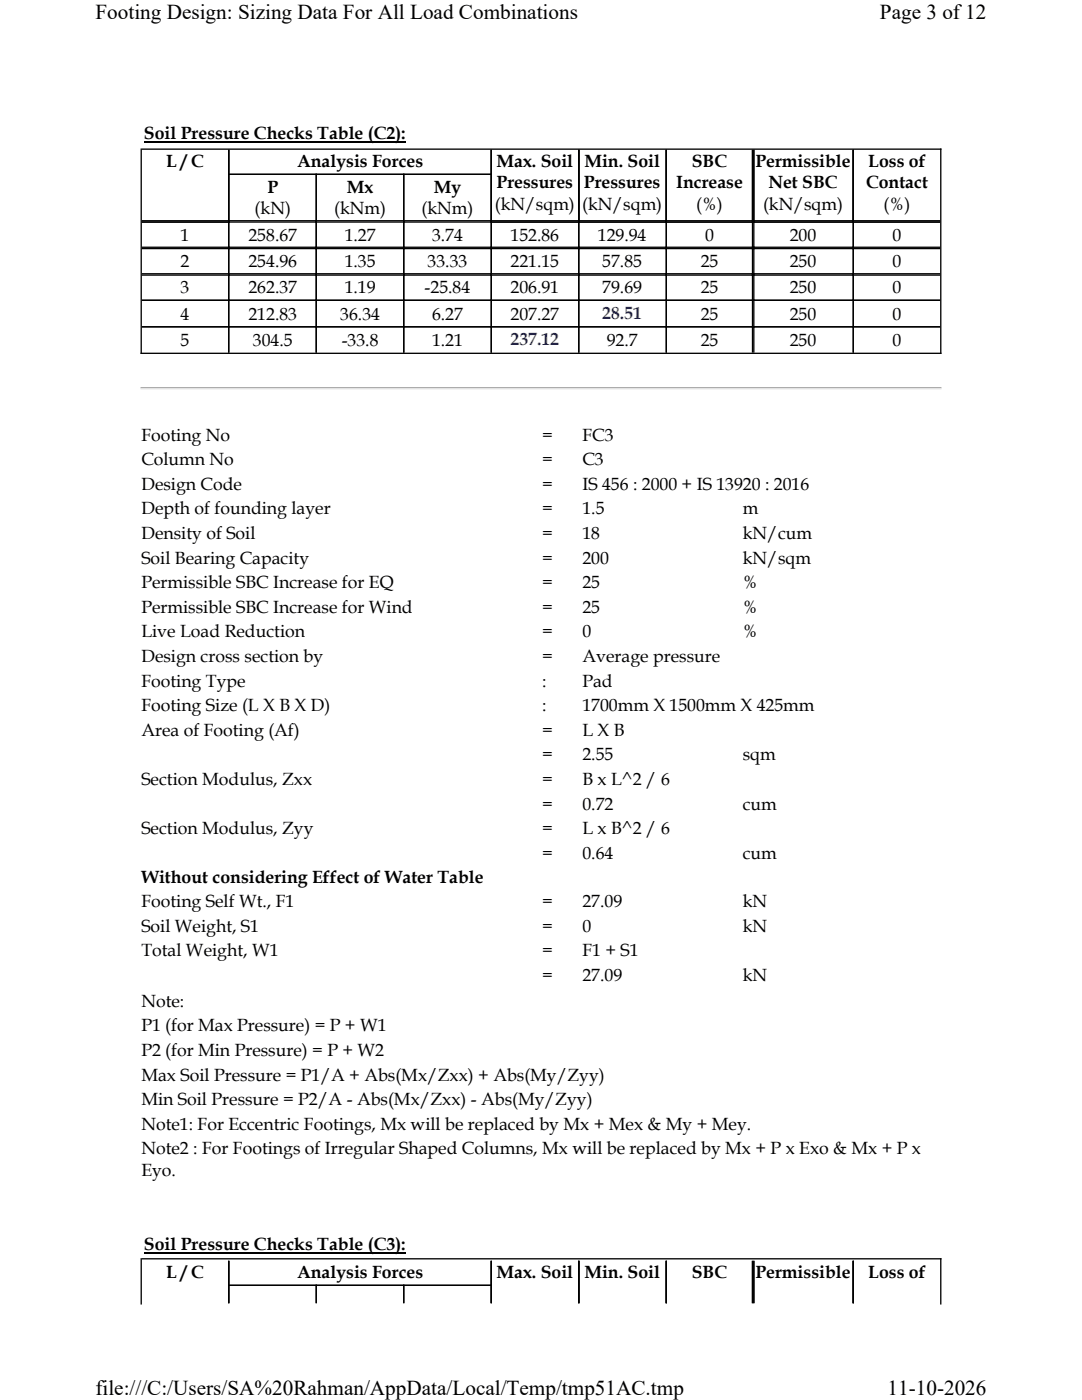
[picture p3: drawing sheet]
<svg xmlns="http://www.w3.org/2000/svg" width="216mm" height="279mm" viewBox="0 0 216 279" stroke-linecap="round" stroke-linejoin="round" font-family="sans-serif">
<defs><g id="words">
<g font-size="4.2">
<text x="19" y="3.8">Footing Design: Sizing Data For All Load Combinations</text>
<text x="175.6" y="3.8">Page 3 of12</text>
<text x="19" y="278.5">file:///C:/Users/SA%20Rahman/AppData/Local/Temp/tmp51AC.tmp</text>
<text x="177.1" y="278.5">11-10-2026</text>
</g>
<g font-size="3.5">
<text x="28.7" y="27.8">Soil Pressure Checks Table (C2):</text>
<text x="33.2" y="33.4">L / C</text>
<text x="59.3" y="33.4">Analysis Forces</text>
<text x="99.1" y="33.4">Max. Soil</text>
<text x="116.6" y="33.4">Min. Soil</text>
<text x="138.1" y="33.4">SBC</text>
<text x="150.7" y="33.4">Permissible</text>
<text x="173.2" y="33.4">Loss of</text>
<text x="53.4" y="38.5">P</text>
<text x="69.2" y="38.5">Mx</text>
<text x="86.5" y="38.5">My</text>
<text x="98.7" y="41.9">(kN/sqm)</text>
<text x="99.1" y="37.6">Pressures</text>
<text x="116.2" y="41.9">(kN/sqm)</text>
<text x="116.5" y="37.6">Pressures</text>
<text x="134.9" y="37.6">Increase</text>
<text x="138.9" y="41.9">(%)</text>
<text x="152.3" y="41.9">(kN/sqm)</text>
<text x="153.3" y="37.6">Net SBC</text>
<text x="172.8" y="37.6">Contact</text>
<text x="176.3" y="41.9">(%)</text>
<text x="50.8" y="42.8">(kN)</text>
<text x="66.7" y="42.8">(kNm)</text>
<text x="84.1" y="42.8">(kNm)</text>
<text x="36" y="48">1</text>
<text x="36" y="53.3">2</text>
<text x="49.6" y="48">258.67</text>
<text x="49.6" y="53.3">254.96</text>
<text x="68.8" y="48">1.27</text>
<text x="68.8" y="53.3">1.35</text>
<text x="85.3" y="53.3">33.33</text>
<text x="86.2" y="48">3.74</text>
<text x="101.9" y="48">152.86</text>
<text x="101.9" y="53.3">221.15</text>
<text x="119.3" y="48">129.94</text>
<text x="120.2" y="53.3">57.85</text>
<text x="139.8" y="53.3">25</text>
<text x="140.7" y="48">0</text>
<text x="157.6" y="48">200</text>
<text x="157.6" y="53.3">250</text>
<text x="178.1" y="48">0</text>
<text x="178.1" y="53.3">0</text>
<text x="36" y="58.6">3</text>
<text x="49.6" y="58.6">262.37</text>
<text x="68.8" y="58.6">1.19</text>
<text x="84.7" y="58.6">-25.84</text>
<text x="101.9" y="58.6">206.91</text>
<text x="120.2" y="58.6">79.69</text>
<text x="139.8" y="58.6">25</text>
<text x="157.6" y="58.6">250</text>
<text x="178.1" y="58.6">0</text>
<text x="36" y="63.8">4</text>
<text x="49.6" y="63.8">212.83</text>
<text x="67.9" y="63.8">36.34</text>
<text x="86.2" y="63.8">6.27</text>
<text x="101.9" y="63.8">207.27</text>
<text x="139.8" y="63.8">25</text>
<text x="157.6" y="63.8">250</text>
<text x="178.1" y="63.8">0</text>
<text x="36" y="69.1">5</text>
<text x="50.5" y="69.1">304.5</text>
<text x="68.2" y="69.1">-33.8</text>
<text x="86.2" y="69.1">1.21</text>
<text x="121.1" y="69.1">92.7</text>
<text x="139.8" y="69.1">25</text>
<text x="157.6" y="69.1">250</text>
<text x="178.1" y="69.1">0</text>
<text x="28.2" y="87.9">Footing No</text>
<text x="108.2" y="87.9">=</text>
<text x="116.2" y="87.9">FC3</text>
<text x="28.2" y="92.9">Column No</text>
<text x="108.2" y="92.9">=</text>
<text x="116.2" y="92.9">C3</text>
<text x="28.2" y="97.8">Design Code</text>
<text x="108.2" y="97.8">=</text>
<text x="116.2" y="97.8">IS 456 : 2000 + IS 13920 : 2016</text>
<text x="28.2" y="102.7">Depth of founding layer</text>
<text x="28.2" y="107.6">Density of Soil</text>
<text x="108.2" y="102.7">=</text>
<text x="108.2" y="107.6">=</text>
<text x="116.2" y="102.7">1.5</text>
<text x="116.2" y="107.6">18</text>
<text x="148.2" y="102.7">m</text>
<text x="148.2" y="107.6">kN/cum</text>
<text x="28.2" y="112.5">Soil Bearing Capacity</text>
<text x="108.2" y="112.5">=</text>
<text x="116.2" y="112.5">200</text>
<text x="148.2" y="112.5">kN/sqm</text>
<text x="28.2" y="117.4">Permissible SBC Increase for EQ</text>
<text x="108.2" y="117.4">=</text>
<text x="116.2" y="117.4">25</text>
<text x="148.2" y="117.4">%</text>
<text x="28.2" y="122.3">Permissible SBC Increase for Wind</text>
<text x="108.2" y="122.3">=</text>
<text x="116.2" y="122.3">25</text>
<text x="148.2" y="122.3">%</text>
<text x="28.2" y="127.2">Live Load Reduction</text>
<text x="108.2" y="127.2">=</text>
<text x="116.2" y="127.2">0</text>
<text x="148.2" y="127.2">%</text>
<text x="28.2" y="132.1">Design cross section by</text>
<text x="28.2" y="137">Footing Type</text>
<text x="108.2" y="132.1">=</text>
<text x="108.2" y="137">:</text>
<text x="116.2" y="132.1">Average pressure</text>
<text x="116.2" y="137">Pad</text>
<text x="28.2" y="142">Footing Size (L X B X D)</text>
<text x="108.2" y="142">:</text>
<text x="116.2" y="142">1700mm X 1500mm X 425mm</text>
<text x="28.2" y="146.9">Area of Footing (Af)</text>
<text x="108.2" y="146.9">=</text>
<text x="116.2" y="146.9">L X B</text>
<text x="108.2" y="151.8">=</text>
<text x="116.2" y="151.8">2.55</text>
<text x="148.2" y="151.8">sqm</text>
<text x="28.2" y="156.7">Section Modulus, Zxx</text>
<text x="108.2" y="156.7">=</text>
<text x="108.2" y="161.6">=</text>
<text x="116.2" y="156.7">B x L^2 / 6</text>
<text x="116.2" y="161.6">0.72</text>
<text x="148.2" y="161.6">cum</text>
<text x="28.2" y="166.5">Section Modulus, Zyy</text>
<text x="108.2" y="166.5">=</text>
<text x="116.2" y="166.5">L x B^2 / 6</text>
<text x="108.2" y="171.4">=</text>
<text x="116.2" y="171.4">0.64</text>
<text x="148.2" y="171.4">cum</text>
<text x="28.2" y="176.2">Without considering Effect of Water Table</text>
<text x="28.2" y="181">Footing Self Wt., F1</text>
<text x="28.2" y="185.9">Soil Weight, S1</text>
<text x="108.2" y="181">=</text>
<text x="108.2" y="185.9">=</text>
<text x="116.2" y="181">27.09</text>
<text x="116.2" y="185.9">0</text>
<text x="148.2" y="181">kN</text>
<text x="148.2" y="185.9">kN</text>
<text x="28.2" y="190.9">Total Weight, W1</text>
<text x="108.2" y="190.9">=</text>
<text x="116.2" y="190.9">F1 + S1</text>
<text x="108.2" y="195.8">=</text>
<text x="116.2" y="195.8">27.09</text>
<text x="148.2" y="195.8">kN</text>
<text x="28.2" y="200.9">Note:</text>
<text x="28.2" y="205.9">P1 (for Max Pressure) = P + W1</text>
<text x="28.2" y="210.8">P2 (for Min Pressure) = P + W2</text>
<text x="28.2" y="215.7">Max Soil Pressure = P1/A + Abs(Mx/Zxx) + Abs(My/Zyy)</text>
<text x="28.2" y="220.6">Min Soil Pressure = P2/A - Abs(Mx/Zxx) - Abs(My/Zyy)</text>
<text x="28.2" y="225.5">Note1: For Eccentric Footings, Mx will be replaced by Mx + Mex &amp; My + Mey.</text>
<text x="28.2" y="230.4">Note2 : For Footings of Irregular Shaped Columns, Mx will be replaced by Mx + P x Exo &amp; Mx + P x</text>
<text x="28.2" y="234.8">Eyo.</text>
<text x="28.7" y="249.5">Soil Pressure Checks Table (C3):</text>
<text x="33.2" y="255.1">L / C</text>
<text x="59.3" y="255.1">Analysis Forces</text>
<text x="99.1" y="255.1">Max. Soil</text>
<text x="116.6" y="255.1">Min. Soil</text>
<text x="138.1" y="255.1">SBC</text>
<text x="150.7" y="255.1">Permissible</text>
<text x="173.2" y="255.1">Loss of</text>
</g>
<g font-size="3.5" fill="#00f">
<text x="120.2" y="63.7">28.51</text>
<text x="101.9" y="68.9">237.12</text>
</g>
</g></defs>
<path d="M28.7 28.4h52.2M28.7 250.1h52.2" fill="none" stroke="#000" stroke-width=".27"/>
<g fill="none" stroke="#000" stroke-width=".26">
<path d="M28.2 29.6v41M28.3 29.8h159.6M45.5 34.8h52.7M45.6 29.9v40.5M63.1 34.7v35.7M80.6 34.7v35.7M98 29.9v40.5M115.5 29.9v40.5M133 29.9v40.5M150.2 29.9v40.5M150.4 29.9v40.5M170.3 29.9v40.5"/>
<path d="M187.7 29.6v41M28.3 44.3h159.3M28.3 44.1h159.3M28.3 49.6h159.3M28.3 49.3h159.3M28.3 54.9h159.3M28.3 54.6h159.3M28.3 59.9h159.3M28 70.5h159.9M28.3 65.2h159.3M28.2 251.1v9.2M28.3 251.2h159.6"/>
<path d="M45.5 256.5h52.7M45.6 251.6v8.5M63.1 256.4v3.7M80.6 256.4v3.7M98 251.6v8.5M115.5 251.6v8.5M133 251.6v8.5M150.2 251.6v8.5M150.4 251.6v8.5M170.3 251.6v8.5M187.7 251.1v9.2"/>
</g>
<path d="M28 77.4h159.9" fill="none" stroke="#a0a0a0" stroke-width=".26"/>
<path d="M28 77.7h159.9" fill="none" stroke="#f0f0f0" stroke-width=".26"/>
<g fill="#fff">
<path d="M19 0h177.8v4.7h-177.8z" fill-rule="evenodd"/>
<path d="M19 274.7h177.8v4.7h-177.8z" fill-rule="evenodd"/>
</g>
<use href="#words"/>
</svg>
